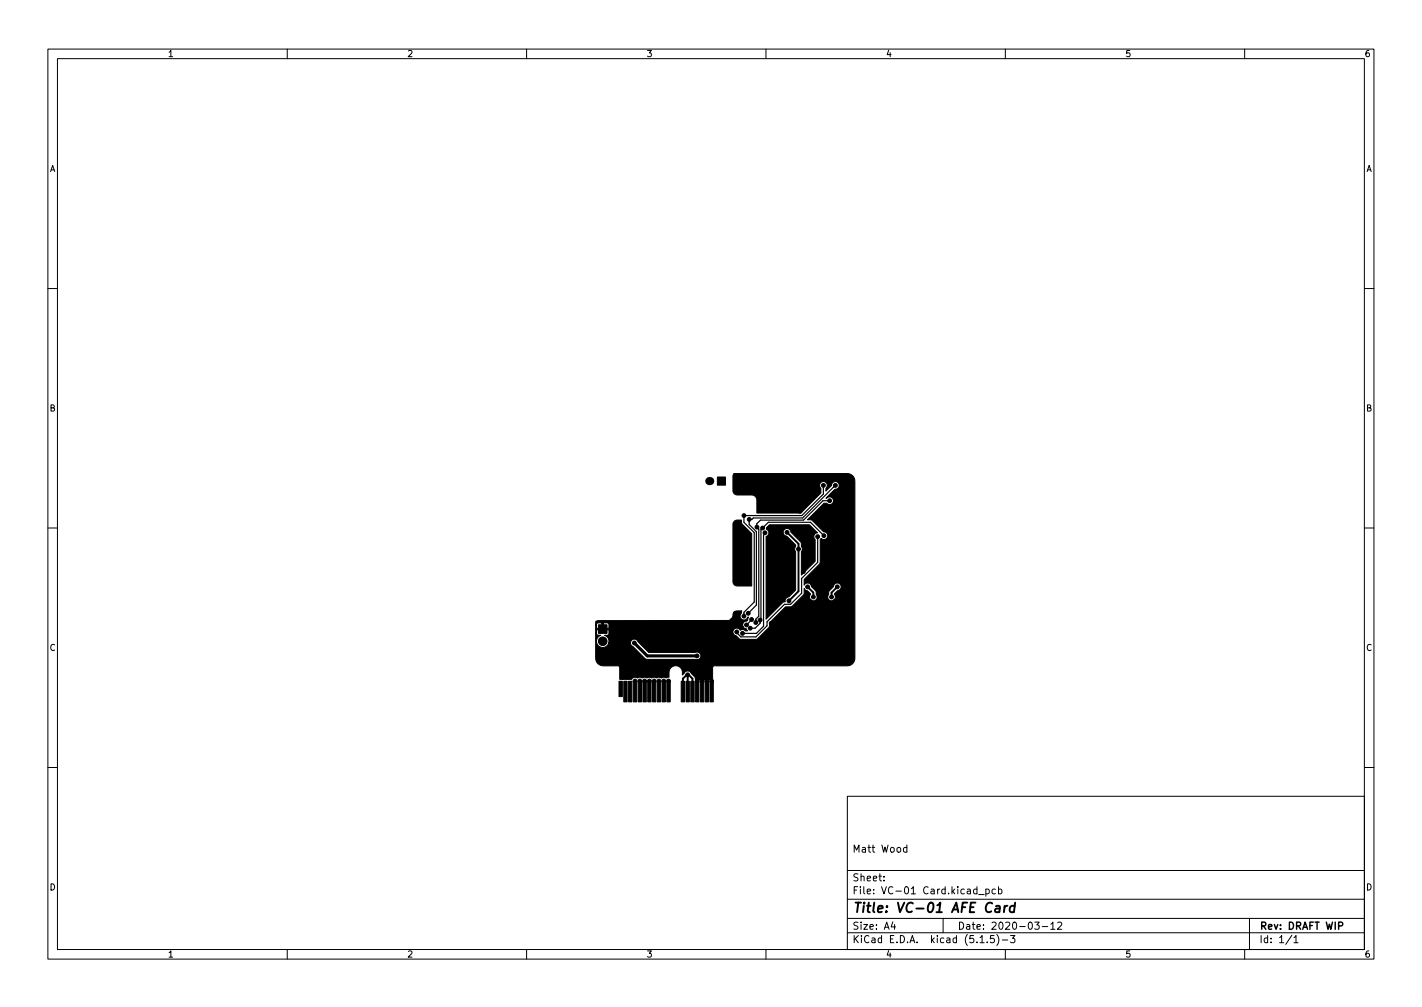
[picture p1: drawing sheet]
<svg xmlns="http://www.w3.org/2000/svg" width="297mm" height="210mm" viewBox="0 0 297 210" stroke-linecap="round" stroke-linejoin="round" font-family="sans-serif">
<defs><g id="words">
<text font-size="2.8" x="178" y="190.6">Title: VC-01 AFE Card</text>
<g font-size="2.1">
<text x="178" y="178">Matt Wood</text>
<text x="178" y="184">Sheet:</text>
<text x="178" y="186.7">File: VC-01 Card.kicad_pcb</text>
<text x="178" y="196.9">KiCad E.D.A. kicad (5.1.5)-3</text>
<text x="178" y="194.1">Size: A4</text>
<text x="200" y="194.1">Date: 2020-03-12</text>
<text x="263" y="194.1">Rev: DRAFT WIP</text>
<text x="263" y="196.9">Id: 1/1</text>
</g>
<g font-size="1.8">
<text x="35" y="11.9">1</text>
<text x="85" y="11.9">2</text>
<text x="135" y="11.9">3</text>
<text x="185" y="11.9">4</text>
<text x="235" y="11.9">5</text>
<text x="285" y="11.9">6</text>
<text x="10.3" y="35.9">A</text>
<text x="285.3" y="35.9">A</text>
<text x="10.3" y="85.9">B</text>
<text x="285.3" y="85.9">B</text>
<text x="10.3" y="135.9">C</text>
<text x="285.3" y="135.9">C</text>
<text x="10.3" y="185.9">D</text>
<text x="285.3" y="185.9">D</text>
<text x="35" y="199.9">1</text>
<text x="85" y="199.9">2</text>
<text x="135" y="199.9">3</text>
<text x="185" y="199.9">4</text>
<text x="235" y="199.9">5</text>
<text x="285" y="199.9">6</text>
</g>
</g></defs>
<g fill="none" stroke="#000" stroke-width=".21">
<path d="M10 10.2h277v190.1h-277zM12 12.2h273v186.1h-273zM60 10.2v2M110 10.2v2M160 10.2v2M210 10.2v2M260 10.2v2M10 60.2h2M285 60.2h2M10 110.2h2M285 110.2h2M10 160.2h2"/>
<path d="M177 166.3h108v32h-108zM189.4 177l-.4-.1-.3 .3 .2 .7h.5M189.4 176.4v1.5M285 160.2h2M60 198.3v2M110 198.3v2M160 198.3v2M177 194.8h108M177 191.8h108M177 187.8h108M177 181.8h108M184.6 183.8v.1"/>
<path d="M184.6 183v.1M186.5 192.5l-.4 1h1M186.9 193v1M197 191.8v3M204.4 186.8h1.2M204.7 196.8h.9M205.9 185.7l.5-.1 .2 .3-.1 .7h-.6M205.9 185.6v1.5M206.2 196.7v.1M207.6 195.3h-.7v.7l.2-.1 .5 .1 .1 .2-.1 .5-.2 .1-.5-.1M207.9 185.7l-.4-.1-.3 .3 .2 .7h.5M208.2 195.1a1.72 1.72 0 0 1 0 2.3"/>
<path d="M208.6 185.7l.4-.1 .3 .3-.2 .7h-.5M208.6 185.1v1.5M209.4 196.3h1.1M210 198.3v2M211.1 195.3h.9l-.5 .6 .4 .1v.7l-.2 .1-.6-.1M216.1 192.5h1l-.5 .6 .4 .1v.7l-.2 .1-.7-.1M217.7 193.5h1.2M219.5 193l.4-.5v1.5M219.5 194h.9M220.9 192.7l.6-.2 .3 .5-.9 1h.9M260 198.3v2M261 191.8v6.5"/>
<path d="M269.9 195.3l-1.3 1.9M270.3 195.8l.4-.5v1.5M270.3 196.8h.8"/>
</g>
<path d="M279.6 193.3l.7-.1 .2-.2-.1-.3-.8-.2v1.5" fill="none" stroke="#000" stroke-width=".3"/>
<path d="M164.4 111.1l2.4 2.4v9.9l-2 2M168.7 122.5l1.2 1.2v.9M174.9 122.5l-1.2 1.2v.9M139.6 142.2v2.2M142.6 144.4v-2.7l.9-.8h.4l.7 .8v2.7M143.6 140.9v3.5M208 189.2h.8v1.3M208.9 189.6l-.7 .1a.4 .4 0 0 0-.4 .3 .4 .4 0 0 0 .3 .5l.7-.1M209.9 189.1l-.2 1.4M210.4 189.1l-.4 .1-.2 .3M212 189.2a.66 .66 0 0 0-1 .3l-.1 .6 .1 .3h.8M212 188.5l-.2 2" fill="none" stroke="#000" stroke-width=".4"/>
<g fill="#000" stroke="#000" stroke-width=".21">
<path d="M149.9 99.6h1.7v1.7h-1.7zM153.3 98.9h23.7l.6 .1 .7 .6 .3 .9v36.9a1.58 1.58 0 0 1-1.6 1.6h-27.8l-.3 .4-.1 5h-.3v-2.5l-.2-.1-.5 .1v2.5h-.3v-2.5h-.7v2.5h-.3v-2.5l-.6-.1-.1 2.6h-.3v-2.5h-.3v-.5l-.8-.9a.8 .8 0 0 0-.8-.4 .8 .8 0 0 0-.7 .5l-.4 .3v-.8l-.3-.7-.6-.3-.7-.1-.6 .3-.4 .5-.1 1.6-.6 .2-.5-.2a1.06 1.06 0 0 1-1.1 0l-.4 .2-.5-.2a1.06 1.06 0 0 1-1.1 0l-.4 .2-.5-.2a1.06 1.06 0 0 1-1.1 0l-.6 .1a.8 .8 0 0 0-1.1 .3h-2.4v-2.4l-.3-.4h-3.5l-.6-.2-.4-.5-.3-.9v-5.2h.2l.2 .4h.7a1.3 1.3 0 0 0-.5 2.3 1.3 1.3 0 0 0 2.2-.7h4.5l.2 .6 2.8 2.7 .4 .2h10.3a.8 .8 0 0 0 1-.8 .8 .8 0 0 0-1.1-.7h-9.8l-2.2-2.2a.8 .8 0 0 0-.9-.5 .8 .8 0 0 0-.7 .7h-4.5l-.1-.9-.8-.7h.6l.2-.1v-1h-2.4l-.1 .7h-.2v-1.8h.2l.1 .8h1v-1.1h.4v1.1h1v-1l-.3-.2h-1.8l-.6 .4v-.6l.6-.2 27-.1a1.27 1.27 0 0 0 1.2-1.4l.3-.4 .5-.2h1l-.1 .5a.82 .82 0 0 0 .1 1.3 .82 .82 0 0 0 1.2-.5h.2l-.1 .2a.66 .66 0 0 1-.7 .8 .8 .8 0 0 0-.4 .9 .8 .8 0 0 0 .7 .6l.2 .4h-.4l-.5-.3-.6 .2a.8 .8 0 0 0-1.4-.1 .8 .8 0 0 0 .6 1.2l.8 .8 3.6-.1 2.5-2.4v-1l3.4-3.3 1.3-.1 2.4-2.4 .2-.2v-1.1l1.3 1.1a.83 .83 0 0 0 .2 1.4 .83 .83 0 0 0 1.2-.8h2.2v.1a.84 .84 0 0 0 1.2 .6 .84 .84 0 0 0 .2-1.3l.7-.7a.8 .8 0 0 0 .7-.8 .8 .8 0 0 0-.8-.8 .8 .8 0 0 0-.8 .8l-.9 .9-.3 1.2h-2.2l-.3-1.2-.9-.9a.8 .8 0 0 0-.7-.8 .8 .8 0 0 0-.8 .5v-1.2l3.3-3.4v-4.9l.3-.2a.8 .8 0 0 0 1.3-.4 .8 .8 0 0 0-.9-1.1l-2.4-2.4-.9-.1 3.4-3.4 .7 .1a.8 .8 0 0 0 1.1-.1 .8 .8 0 0 0-.1-1.2 .8 .8 0 0 0-1.1 .1h-.2l1.8-1.8a.83 .83 0 0 0 1-.7 .83 .83 0 0 0-.7-.9 .83 .83 0 0 0-.9 .8l-1.2 1.1v-.5a.8 .8 0 0 0 .1-1.2 .8 .8 0 0 0-1.2 0 .8 .8 0 0 0 .1 1.2v.9l-4.2 4.2h-9.2v-2.7a1.1 1.1 0 0 0-1.1-1.1h-3l-.6-.2-.3-.7v-2.9zM153.4 108.8l.4-.2h1.1l.1 .8 2 2v11l-3-.1a.9 .9 0 0 1-.9-.9v-11.9zM160.1 110.2l.6-.6h8.4l1.7 1.6a.8 .8 0 0 0-.8 .6 .8 .8 0 0 0 .3 .9v4.5l-2.9 2.9v-4.9a.79 .79 0 0 0 0-1.1l-.1-.9-2.1-2.1a.8 .8 0 0 0-.8-.8 .8 .8 0 0 0-.8 .8 .8 .8 0 0 0 .8 .8l1.8 1.9v.3a.79 .79 0 0 0 0 1.1v8l-1.4 1.4a.8 .8 0 0 0-.8 1l-.5 .2-3.5 3.5v-17.3a.8 .8 0 0 0 .6-.7 .8 .8 0 0 0-.5-.8zM125 130.4h1.8v1.8h-1.8zM129.3 142.2h.7v3.2h-.7zM130.3 142.2h.7v4.3h-.7zM131.3 142.2h.7v4.3h-.7zM132.3 142.2h.7v4.3h-.7zM133.3 142.2h.7v4.3h-.7zM134.3 142.2h.7v4.3h-.7zM135.3 142.2h.7v4.3h-.7z"/>
<path d="M136.3 142.2h.7v4.3h-.7zM137.3 142.2h.7v4.3h-.7zM138.3 142.2h.7v4.3h-.7zM139.3 142.2h.7v4.3h-.7zM142.3 142.2h.7v4.3h-.7zM143.3 142.2h.7v4.3h-.7zM144.3 142.2h.7v4.3h-.7zM145.3 142.2h.7v4.3h-.7zM146.3 142.2h.7v4.3h-.7zM147.3 142.2h.7v4.3h-.7zM148.3 142.2h.7v4.3h-.7z"/>
<circle cx="153.6" cy="109.4" r=".4"/>
<circle cx="155" cy="110.4" r=".4"/>
<circle cx="155.4" cy="107.6" r=".4"/>
<circle cx="156" cy="116.4" r=".4"/>
<circle cx="156" cy="117.4" r=".4"/>
<circle cx="156" cy="115.4" r=".4"/>
<circle cx="156" cy="111.4" r=".4"/>
<circle cx="156" cy="113.4" r=".4"/>
<circle cx="156" cy="114.4" r=".4"/>
<circle cx="156" cy="112.4" r=".4"/>
<circle cx="156.5" cy="108.4" r=".4"/>
<circle cx="158.1" cy="110.1" r=".4"/>
<circle cx="159.3" cy="110.2" r=".4"/>
<circle cx="159.8" cy="111.2" r=".4"/>
<circle cx="161" cy="110.5" r=".4"/>
<circle cx="164.4" cy="111.1" r=".4"/>
<circle cx="164.5" cy="105.9" r=".4"/>
<circle cx="166.8" cy="114.6" r=".4"/>
<circle cx="167.1" cy="106.7" r=".4"/>
<circle cx="167.8" cy="119.3" r=".4"/>
<circle cx="170.8" cy="112" r=".4"/>
<circle cx="170.8" cy="107.6" r=".4"/>
<circle cx="171.8" cy="119.6" r=".4"/>
<circle cx="172" cy="101.3" r=".4"/>
<circle cx="172.1" cy="111.8" r=".4"/>
<circle cx="173.3" cy="104.5" r=".4"/>
<circle cx="174.5" cy="101.3" r=".4"/>
<circle cx="175.8" cy="119.3" r=".4"/>
<circle cx="125.9" cy="133.9" r=".9"/>
<circle cx="128" cy="130.4" r=".4"/>
<circle cx="129" cy="130.4" r=".4"/>
<circle cx="130" cy="130.4" r=".4"/>
<circle cx="131" cy="130.4" r=".4"/>
<circle cx="132" cy="130.4" r=".4"/>
<circle cx="132.5" cy="134.2" r=".4"/>
<circle cx="133" cy="130.4" r=".4"/>
<circle cx="134" cy="130.4" r=".4"/>
<circle cx="135" cy="130.4" r=".4"/>
<circle cx="136" cy="130.4" r=".4"/>
<circle cx="137" cy="130.4" r=".4"/>
<circle cx="138" cy="130.4" r=".4"/>
<circle cx="139" cy="130.4" r=".4"/>
<circle cx="140" cy="130.4" r=".4"/>
<circle cx="141" cy="130.4" r=".4"/>
<circle cx="141.7" cy="138.1" r=".4"/>
<circle cx="142" cy="130.4" r=".4"/>
<circle cx="143" cy="130.4" r=".4"/>
<circle cx="144" cy="130.4" r=".4"/>
<circle cx="145" cy="130.4" r=".4"/>
<circle cx="145.6" cy="136.9" r=".4"/>
<circle cx="145.7" cy="138.1" r=".4"/>
<circle cx="146" cy="130.4" r=".4"/>
<circle cx="147" cy="130.4" r=".4"/>
<circle cx="148" cy="130.4" r=".4"/>
<circle cx="149" cy="130.4" r=".4"/>
<circle cx="149.9" cy="138.2" r=".4"/>
<circle cx="150" cy="130.4" r=".4"/>
<circle cx="150" cy="136" r=".4"/>
<circle cx="151" cy="130.4" r=".4"/>
<circle cx="152" cy="130.4" r=".4"/>
<circle cx="153" cy="129.4" r=".4"/>
<circle cx="153.6" cy="128" r=".4"/>
<circle cx="153.9" cy="131.9" r=".4"/>
<circle cx="154.9" cy="131" r=".4"/>
<circle cx="155.1" cy="132.2" r=".4"/>
<circle cx="155.4" cy="128.6" r=".4"/>
<circle cx="155.9" cy="130.5" r=".4"/>
<circle cx="156.3" cy="128" r=".4"/>
<circle cx="156.7" cy="131.2" r=".4"/>
<circle cx="157" cy="129.3" r=".4"/>
<circle cx="157.9" cy="130" r=".4"/>
<circle cx="157.9" cy="134.3" r=".4"/>
<circle cx="158.8" cy="129.5" r=".4"/>
<circle cx="161.1" cy="130.1" r=".4"/>
<circle cx="161.9" cy="125.2" r=".4"/>
<circle cx="164.8" cy="125.4" r=".4"/>
<circle cx="167.6" cy="129.8" r=".4"/>
<circle cx="168.7" cy="122.5" r=".4"/>
<circle cx="169.2" cy="125.5" r=".4"/>
<circle cx="169.9" cy="124.6" r=".4"/>
<circle cx="171.8" cy="125.9" r=".4"/>
<circle cx="173.7" cy="124.6" r=".4"/>
<circle cx="174.4" cy="125.5" r=".4"/>
<circle cx="174.9" cy="122.5" r=".4"/>
<circle cx="132.6" cy="142.2" r=".4"/>
<circle cx="133.6" cy="142.2" r=".4"/>
<circle cx="134.6" cy="142.2" r=".4"/>
<circle cx="135.6" cy="142.2" r=".4"/>
<circle cx="136.6" cy="142.2" r=".4"/>
<circle cx="137.6" cy="142.2" r=".4"/>
<circle cx="138.6" cy="142.2" r=".4"/>
<circle cx="139.6" cy="142.2" r=".4"/>
<circle cx="143.6" cy="140.9" r=".4"/>
<circle cx="145.6" cy="142.2" r=".4"/>
<circle cx="146.6" cy="142.2" r=".4"/>
<circle cx="147.6" cy="142.2" r=".4"/>
<circle cx="148.6" cy="142.2" r=".4"/>
</g>
<g fill="#000">
<circle cx="148.2" cy="100.4" r=".85"/>
<circle cx="166.8" cy="114.6" r=".2"/>
</g>
<g fill="none" stroke="#000" stroke-width=".25">
<path d="M159.8 111.2l-.3 .2v19.3l-1.5 1.5h-2.9M170.8 112v5.4l-3.3 3.4v3.1l-2.4 2.3h-1.2l-3.7 3.6v.9l-2.3 2.3h-3.1l-.9-.9v-.2M172 101.3v1.8l-4.5 4.5h-12.1v1.5l2.2 2.1v14.5l-2.2 2.1v.8M172.1 111.8l-2.8-2.8h-8.8l-1.6 1.6v18.7M173.3 104.5h-1.4l-4 4.1h-9l-.8 .8v.6l.4 .5v18.2l-.6 .6v.7M174.1 101.7h.1M174.5 101.3l-6.8 6.8h-10.3l-.3 .3h-.6v1.1l1.5 1.5v15.3l-1.7 1.7M157 129.3h.1M157 129.3l-1.1 1.2M159 129.2l-.2 .3v.6l-1.1 1.1h-1M132.6 142.2v2.2M133.6 142.2v2.2"/>
<path d="M134.6 142.2v2.2M135.6 142.2v2.2M135.7 143.3l-.1 .1M136.6 142.2v2.2M137.6 142.2v2.2M138.6 142.2v2.2M145.6 142.2v2.2M146.6 142.2v2.2M147.6 142.2v2.2M148.6 142.2v2.2"/>
</g>
<path d="M132.5 134.2l2.7 2.7h10.4" fill="none" stroke="#000" stroke-width=".65"/>
<use href="#words"/>
</svg>
